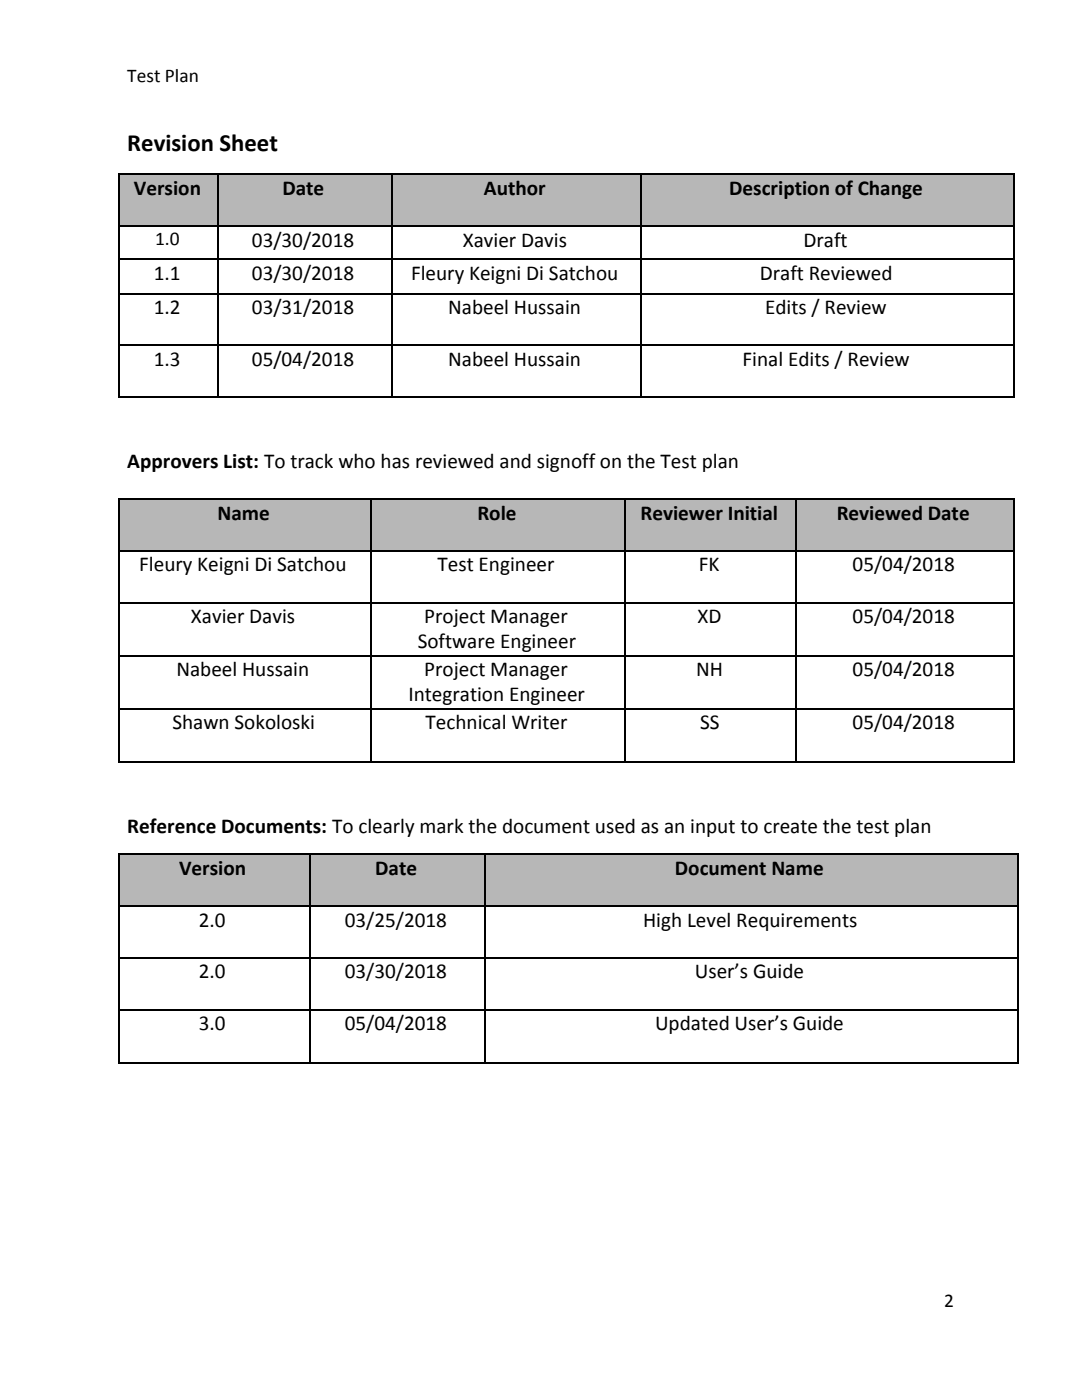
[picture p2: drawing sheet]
<svg xmlns="http://www.w3.org/2000/svg" width="216mm" height="279mm" viewBox="0 0 216 279" stroke-linecap="round" stroke-linejoin="round" font-family="sans-serif">
<defs><g id="words">
<text font-size="4.9" x="25.4" y="30.2">Revision Sheet</text>
<g font-size="4.2">
<text x="26.7" y="38.9">Version</text>
<text x="56.4" y="38.9">Date</text>
<text x="96.6" y="38.9">Author</text>
<text x="145.5" y="38.9">Description of Change</text>
<text x="50.3" y="49.2">03/30/2018</text>
<text x="92.3" y="49.2">Xavier Davis</text>
<text x="160.3" y="49.2">Draft</text>
<text x="30.7" y="55.8">1.1</text>
<text x="50.3" y="55.8">03/30/2018</text>
<text x="82" y="55.8">Fleury Keigni Di Satchou</text>
<text x="151.6" y="55.8">Draft Reviewed</text>
<text x="30.7" y="62.7">1.2</text>
<text x="50.3" y="62.7">03/31/2018</text>
<text x="89.4" y="62.7">Nabeel Hussain</text>
<text x="152.7" y="62.7">Edits / Review</text>
<text x="30.7" y="73">1.3</text>
<text x="50.3" y="73">05/04/2018</text>
<text x="89.4" y="73">Nabeel Hussain</text>
<text x="148.2" y="73">Final Edits / Review</text>
<text x="25.4" y="93.4">Approvers List: ​To track who has reviewed and signoff on the Test plan</text>
<text x="43.4" y="103.7">Name</text>
<text x="95.2" y="103.7">Role</text>
<text x="127.8" y="103.7">Reviewer Initial</text>
<text x="167" y="103.7">Reviewed Date</text>
<text x="27.8" y="114">Fleury Keigni Di Satchou</text>
<text x="87.3" y="114">Test Engineer</text>
<text x="139.4" y="114">FK</text>
<text x="170.1" y="114">05/04/2018</text>
<text x="38.1" y="124.4">Xavier Davis</text>
<text x="84.7" y="124.4">Project Manager</text>
<text x="139.2" y="124.4">XD</text>
<text x="170.1" y="124.4">05/04/2018</text>
<text x="83.3" y="129.4">Software Engineer</text>
<text x="35.2" y="134.9">Nabeel Hussain</text>
<text x="84.7" y="134.9">Project Manager</text>
<text x="138.9" y="134.9">NH</text>
<text x="170.1" y="134.9">05/04/2018</text>
<text x="81.5" y="140">Integration Engineer</text>
<text x="34.4" y="145.5">Shawn Sokoloski</text>
<text x="84.9" y="145.5">Technical Writer</text>
<text x="139.7" y="145.5">SS</text>
<text x="170.1" y="145.5">05/04/2018</text>
<text x="25.4" y="166.2">Reference Documents:​ To clearly mark the document used as an input to create the test plan</text>
<text x="35.7" y="174.6">Version</text>
<text x="74.9" y="174.6">Date</text>
<text x="134.7" y="174.6">Document Name</text>
<text x="39.7" y="184.9">2.0</text>
<text x="68.8" y="184.9">03/25/2018</text>
<text x="128.3" y="184.9">High Level Requirements</text>
<text x="39.7" y="195.3">2.0</text>
<text x="68.8" y="195.3">03/30/2018</text>
<text x="138.6" y="195.3">User’s Guide</text>
<text x="39.7" y="205.6">3.0</text>
<text x="68.8" y="205.6">05/04/2018</text>
<text x="130.7" y="205.6">Updated User’s Guide</text>
</g>
<g font-size="3.9">
<text x="25.4" y="16.4">Test Plan</text>
<text x="31" y="48.9">1.0</text>
<text x="188.4" y="260.9">2</text>
</g>
</g></defs>
<g fill="#b7b7b7">
<path d="M23.5 34.7h19.9v10.3h-19.9z"/>
<path d="M43.4 34.7h34.7v10.3h-34.7z"/>
<path d="M78.1 34.7h49.7v10.3h-49.7z"/>
<path d="M127.8 34.7h74.3v10.3h-74.3z"/>
</g>
<path d="M23.5 34.8h178.9M23.7 34.7v44.7M43.5 34.7v44.7M78.2 34.7v44.7M127.9 34.7v44.7M202.3 34.7v44.7M23.5 58.6h178.9M23.5 51.7h178.9M23.5 45.1h178.9M23.5 68.9h178.9M23.5 79.2h178.9" fill="none" stroke="#000" stroke-width=".26"/>
<g fill="#b7b7b7">
<path d="M23.5 99.5h50.3v10.3h-50.3z"/>
<path d="M73.8 99.5h50.8v10.3h-50.8z"/>
<path d="M124.6 99.5h34.1v10.3h-34.1z"/>
<path d="M158.7 99.5h43.4v10.3h-43.4z"/>
</g>
<path d="M23.5 99.6h178.9M23.7 99.5v52.6M74 99.5v52.6M124.8 99.5v52.6M158.9 99.5v52.6M202.3 99.5v52.6M23.5 109.9h178.9M23.5 130.8h178.9M23.5 120.3h178.9M23.5 141.4h178.9M23.5 152h178.9" fill="none" stroke="#000" stroke-width=".26"/>
<g fill="#b7b7b7">
<path d="M23.5 170.4h38.1v10.3h-38.1z"/>
<path d="M61.6 170.4h35v10.3h-35z"/>
<path d="M96.6 170.4h106.3v10.3h-106.3z"/>
</g>
<path d="M23.5 170.5h179.7M23.7 170.4v41.8M61.8 170.4v41.8M96.7 170.4v41.8M203.1 170.4v41.8M23.5 191.2h179.7M23.5 180.8h179.7M23.5 201.5h179.7M23.5 212.1h179.7" fill="none" stroke="#000" stroke-width=".26"/>
<use href="#words"/>
</svg>
